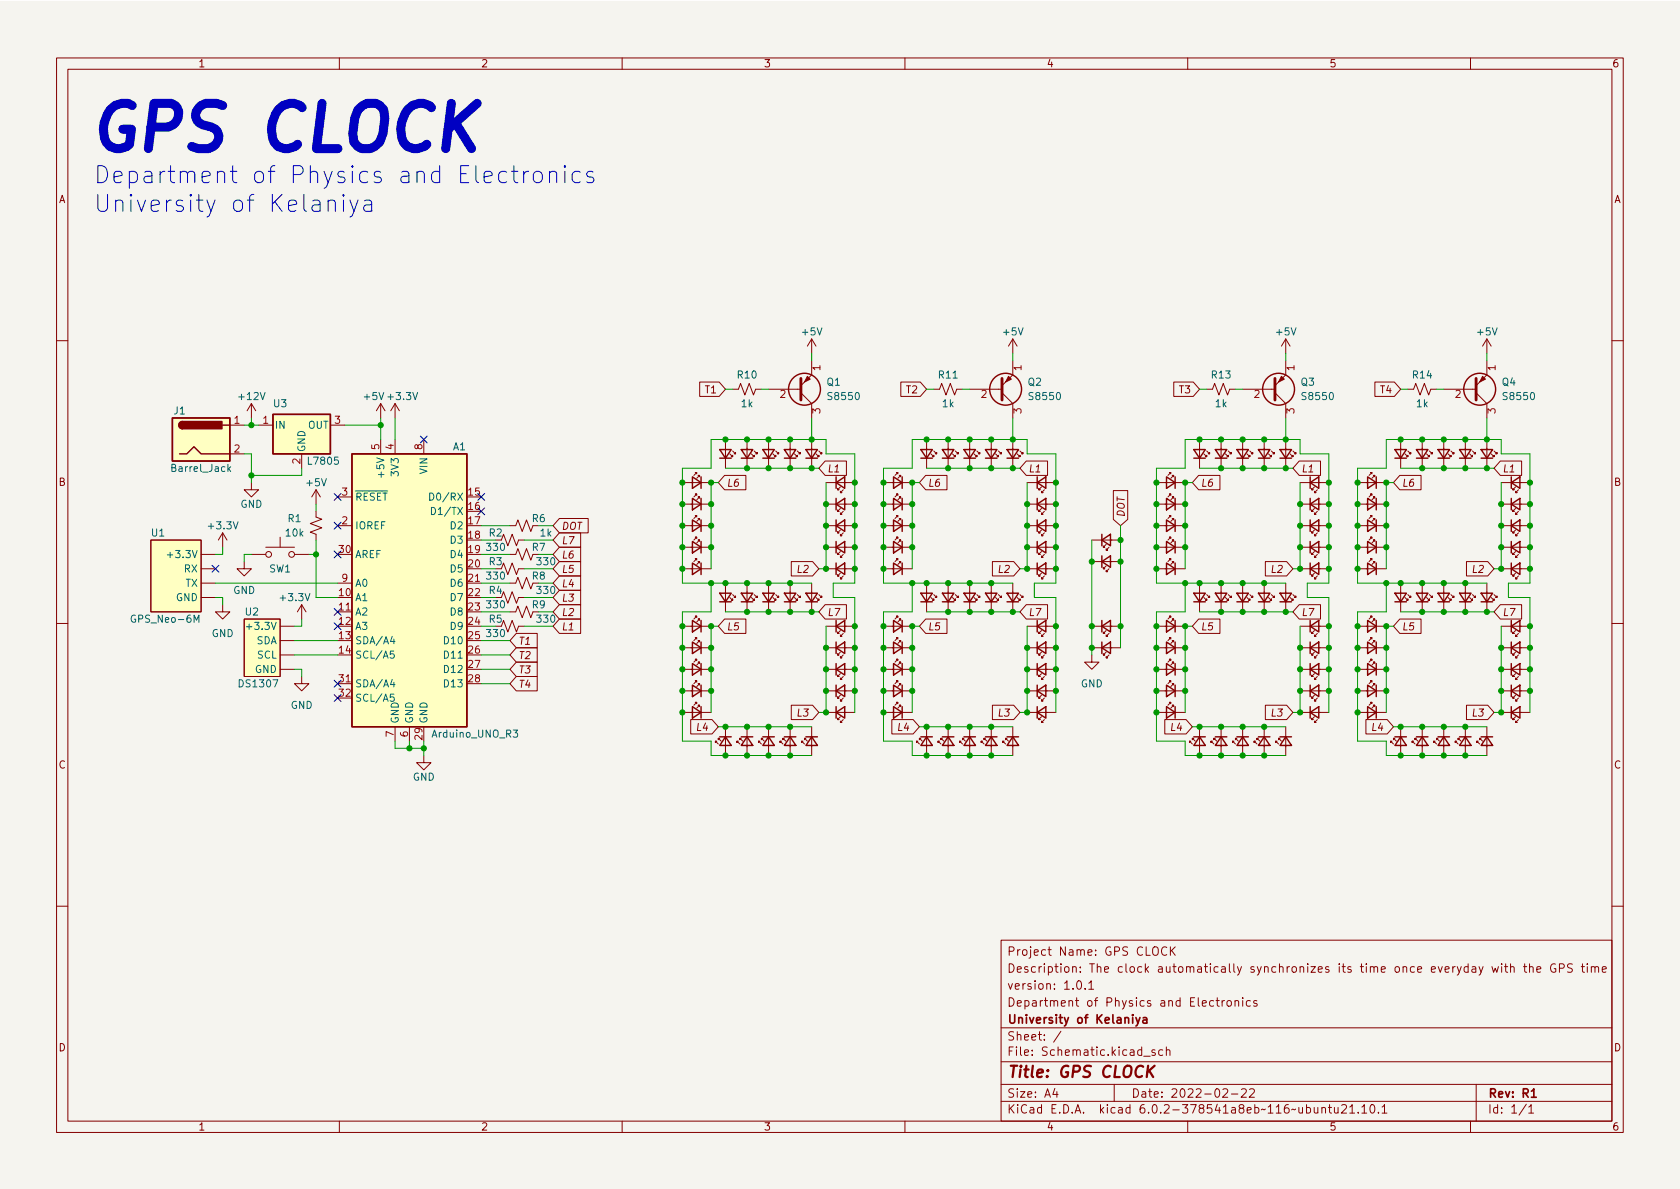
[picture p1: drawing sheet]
<svg xmlns="http://www.w3.org/2000/svg" width="297mm" height="210mm" viewBox="0 0 297 210" stroke-linecap="round" stroke-linejoin="round" font-family="sans-serif">
<defs><g id="words">
<text font-size="11.1" fill="#0000c2" x="15.2" y="26.7">GPS CLOCK</text>
<g font-size="4.2" fill="#0000c2">
<text x="16.5" y="32.4">Department of Physics and Electronics</text>
<text x="16.5" y="37.5">University of Kelaniya</text>
</g>
<text font-size="2.8" fill="#840000" x="178" y="190.6">Title: GPS CLOCK</text>
<g font-size="2.1" fill="#840000">
<text x="178" y="172">Description: The clock automatically synchronizes its time once everyday with the GPS time</text>
<text x="178" y="169">Project Name: GPS CLOCK</text>
<text x="178" y="178">Department of Physics and Electronics</text>
<text x="178" y="175">version: 1.0.1</text>
<text x="178" y="184">Sheet: /</text>
<text x="178" y="181">University of Kelaniya</text>
<text x="178" y="186.7">File: Schematic.kicad_sch</text>
<text x="178" y="196.9">KiCad E.D.A. kicad 6.0.2-378541a8eb~116~ubuntu21.10.1</text>
<text x="178" y="194.1">Size: A4</text>
<text x="200" y="194.1">Date: 2022-02-22</text>
<text x="263" y="194.1">Rev: R1</text>
<text x="263" y="196.9">Id: 1/1</text>
</g>
<g font-size="1.8" fill="#840000">
<text x="35" y="11.9">1</text>
<text x="85" y="11.9">2</text>
<text x="135" y="11.9">3</text>
<text x="185" y="11.9">4</text>
<text x="235" y="11.9">5</text>
<text x="285" y="11.9">6</text>
<text x="10.3" y="35.9">A</text>
<text x="285.3" y="35.9">A</text>
<text x="124.8" y="69.6">T1</text>
<text x="160.3" y="69.6">T2</text>
<text x="208.6" y="69.6">T3</text>
<text x="244.2" y="69.6">T4</text>
<text x="146.2" y="83.5">L1</text>
<text x="181.8" y="83.5">L1</text>
<text x="230" y="83.5">L1</text>
<text x="265.6" y="83.5">L1</text>
<text x="10.3" y="85.9">B</text>
<text x="128.4" y="86.1">L6</text>
<text x="164" y="86.1">L6</text>
<text x="212.2" y="86.1">L6</text>
<text x="247.8" y="86.1">L6</text>
<text x="285.3" y="85.9">B</text>
<text x="99.2" y="93.7">DOT</text>
<text x="198.8" y="91.5" transform="rotate(-90 198.8 91.5)">DOT</text>
<text x="99.2" y="98.8">L6</text>
<text x="99.2" y="96.2">L7</text>
<text x="99.2" y="101.3">L5</text>
<text x="141.3" y="101.3">L2</text>
<text x="176.8" y="101.3">L2</text>
<text x="225.1" y="101.3">L2</text>
<text x="260.7" y="101.3">L2</text>
<text x="99.2" y="106.4">L3</text>
<text x="99.2" y="103.8">L4</text>
<text x="99.2" y="111.5">L1</text>
<text x="99.2" y="108.9">L2</text>
<text x="128.4" y="111.5">L5</text>
<text x="146.2" y="108.9">L7</text>
<text x="164" y="111.5">L5</text>
<text x="181.8" y="108.9">L7</text>
<text x="212.2" y="111.5">L5</text>
<text x="230" y="108.9">L7</text>
<text x="247.8" y="111.5">L5</text>
<text x="265.6" y="108.9">L7</text>
<text x="91.6" y="119.1">T3</text>
<text x="91.6" y="114">T1</text>
<text x="91.6" y="116.5">T2</text>
<text x="91.6" y="121.6">T4</text>
<text x="123.5" y="129.2">L4</text>
<text x="141.3" y="126.7">L3</text>
<text x="159.1" y="129.2">L4</text>
<text x="176.8" y="126.7">L3</text>
<text x="207.3" y="129.2">L4</text>
<text x="225.1" y="126.7">L3</text>
<text x="242.9" y="129.2">L4</text>
<text x="260.7" y="126.7">L3</text>
<text x="10.3" y="135.9">C</text>
<text x="285.3" y="135.9">C</text>
<text x="10.3" y="185.9">D</text>
<text x="285.3" y="185.9">D</text>
<text x="35" y="199.9">1</text>
<text x="85" y="199.9">2</text>
<text x="135" y="199.9">3</text>
<text x="185" y="199.9">4</text>
<text x="235" y="199.9">5</text>
<text x="285" y="199.9">6</text>
</g>
<g font-size="1.8" fill="#006464">
<text x="141.9" y="59.3">+5V</text>
<text x="177.5" y="59.3">+5V</text>
<text x="225.7" y="59.3">+5V</text>
<text x="261.3" y="59.3">+5V</text>
<text x="42.4" y="70.7">+12V</text>
<text x="64.4" y="70.7">+5V +3.3V</text>
<text x="130.5" y="66.9">R10</text>
<text x="146.2" y="68.2">Q1</text>
<text x="146.6" y="70.7">S8550</text>
<text x="166" y="66.9">R11</text>
<text x="181.8" y="68.2">Q2</text>
<text x="182.2" y="70.7">S8550</text>
<text x="214.3" y="66.9">R13</text>
<text x="230" y="68.2">Q3</text>
<text x="230.4" y="70.7">S8550</text>
<text x="249.8" y="66.9">R14</text>
<text x="265.6" y="68.2">Q4</text>
<text x="266" y="70.7">S8550</text>
<text x="30.8" y="73.3">J1</text>
<text x="48.4" y="72">U3</text>
<text x="48.5" y="75.8">IN</text>
<text x="54.4" y="75.8">OUT</text>
<text x="131.1" y="72">1k</text>
<text x="166.7" y="72">1k</text>
<text x="214.9" y="72">1k</text>
<text x="250.5" y="72">1k</text>
<text x="30.5" y="83.4">Barrel_Jack</text>
<text x="54" y="80" transform="rotate(-90 54 80)">GND</text>
<text x="54.6" y="82.2">L7805</text>
<text x="67.9" y="84" transform="rotate(-90 67.9 84)">+5V</text>
<text x="70.5" y="83.9" transform="rotate(-90 70.5 83.9)">3V3</text>
<text x="75.6" y="83.7" transform="rotate(-90 75.6 83.7)">VIN</text>
<text x="80.1" y="79.6">A1</text>
<text x="42.5" y="89.8">GND</text>
<text x="54.3" y="86">+5V</text>
<text x="62.7" y="88.5">~{RESET}</text>
<text x="76.8" y="88.5">D0/RX</text>
<text x="26.8" y="94.9">U1</text>
<text x="37" y="93.6">+3.3V</text>
<text x="50.6" y="94.9">10k</text>
<text x="50.9" y="92.3">R1</text>
<text x="62.7" y="93.6">IOREF</text>
<text x="77" y="91.1">D1/TX</text>
<text x="79.8" y="93.6">D2</text>
<text x="86.5" y="94.9">R2</text>
<text x="94.1" y="92.3">R6</text>
<text x="95.5" y="94.9">1k</text>
<text x="30.4" y="98.7">+3.3V</text>
<text x="32.6" y="101.2">RX</text>
<text x="47.6" y="101.2">SW1</text>
<text x="62.7" y="98.7">AREF</text>
<text x="79.8" y="96.1">D3</text>
<text x="79.8" y="98.7">D4</text>
<text x="79.8" y="101.2">D5</text>
<text x="86.2" y="97.4">330</text>
<text x="86.5" y="99.9">R3</text>
<text x="94.1" y="97.4">R7</text>
<text x="95" y="99.9">330</text>
<text x="31.1" y="106.3">GND</text>
<text x="32.8" y="103.8">TX</text>
<text x="41.2" y="105">GND</text>
<text x="49.7" y="106.3">+3.3V</text>
<text x="62.7" y="106.3">A1</text>
<text x="62.7" y="103.8">A0</text>
<text x="79.8" y="103.8">D6</text>
<text x="79.8" y="106.3">D7</text>
<text x="86.2" y="102.5">330</text>
<text x="86.2" y="107.6">330</text>
<text x="86.5" y="105">R4</text>
<text x="94.1" y="107.6">R9</text>
<text x="94.1" y="102.5">R8</text>
<text x="95" y="105">330</text>
<text x="23.7" y="110.1">GPS_Neo-6M</text>
<text x="37.4" y="112.6">GND</text>
<text x="43.4" y="108.8">U2</text>
<text x="44.4" y="111.4">+3.3V</text>
<text x="45.3" y="113.9">SDA</text>
<text x="62.7" y="108.8">A2</text>
<text x="62.7" y="111.4">A3</text>
<text x="62.7" y="113.9">SDA/A4</text>
<text x="78.8" y="113.9">D10</text>
<text x="79.8" y="108.8">D8</text>
<text x="79.8" y="111.4">D9</text>
<text x="86.2" y="112.6">330</text>
<text x="86.5" y="110.1">R5</text>
<text x="95" y="110.1">330</text>
<text x="45.1" y="119">GND</text>
<text x="45.5" y="116.5">SCL</text>
<text x="62.7" y="116.5">SCL/A5</text>
<text x="78.8" y="116.5">D11</text>
<text x="78.8" y="119">D12</text>
<text x="42.5" y="121.5">DS1307</text>
<text x="51.4" y="125.3">GND</text>
<text x="62.7" y="121.5">SDA/A4</text>
<text x="62.7" y="124.1">SCL/A5</text>
<text x="78.8" y="121.5">D13</text>
<text x="191.1" y="121.5">GND</text>
<text x="70.5" y="128" transform="rotate(-90 70.5 128)">GND</text>
<text x="73" y="128" transform="rotate(-90 73 128)">GND</text>
<text x="75.6" y="128" transform="rotate(-90 75.6 128)">GND</text>
<text x="76.6" y="130.4">Arduino_UNO_R3</text>
<text x="73" y="138">GND</text>
</g>
<g font-size="1.8" fill="#a90000">
<text x="145" y="65.5" transform="rotate(-90 145 65.5)">1</text>
<text x="180.6" y="65.5" transform="rotate(-90 180.6 65.5)">1</text>
<text x="228.9" y="65.5" transform="rotate(-90 228.9 65.5)">1</text>
<text x="264.4" y="65.5" transform="rotate(-90 264.4 65.5)">1</text>
<text x="137.9" y="70.4">2</text>
<text x="173.5" y="70.4">2</text>
<text x="221.8" y="70.4">2</text>
<text x="257.3" y="70.4">2</text>
<text x="41.4" y="74.9">1</text>
<text x="46.5" y="74.9">1</text>
<text x="59.2" y="74.9">3</text>
<text x="145" y="73.1" transform="rotate(-90 145 73.1)">3</text>
<text x="180.6" y="73.1" transform="rotate(-90 180.6 73.1)">3</text>
<text x="228.9" y="73.1" transform="rotate(-90 228.9 73.1)">3</text>
<text x="264.4" y="73.1" transform="rotate(-90 264.4 73.1)">3</text>
<text x="41.4" y="80">2</text>
<text x="53.1" y="82" transform="rotate(-90 53.1 82)">2</text>
<text x="67.1" y="79.5" transform="rotate(-90 67.1 79.5)">5</text>
<text x="69.6" y="79.5" transform="rotate(-90 69.6 79.5)">4</text>
<text x="74.7" y="79.5" transform="rotate(-90 74.7 79.5)">8</text>
<text x="60.5" y="87.6">3</text>
<text x="82.8" y="87.6">15</text>
<text x="60.5" y="92.7">2</text>
<text x="82.8" y="90.2">16</text>
<text x="82.8" y="92.7">17</text>
<text x="82.8" y="95.2">18</text>
<text x="60" y="97.8">30</text>
<text x="82.8" y="97.8">19</text>
<text x="82.8" y="100.3">20</text>
<text x="60" y="105.4">10</text>
<text x="60" y="107.9">11</text>
<text x="60.5" y="102.9">9</text>
<text x="82.8" y="102.9">21</text>
<text x="82.8" y="105.4">22</text>
<text x="82.8" y="107.9">23</text>
<text x="60" y="110.5">12</text>
<text x="60" y="113">13</text>
<text x="82.8" y="110.5">24</text>
<text x="82.8" y="113">25</text>
<text x="60" y="115.6">14</text>
<text x="82.8" y="115.6">26</text>
<text x="82.8" y="118.1">27</text>
<text x="60" y="120.6">31</text>
<text x="60" y="123.2">32</text>
<text x="82.8" y="120.6">28</text>
<text x="69.6" y="130.3" transform="rotate(-90 69.6 130.3)">7</text>
<text x="72.1" y="130.3" transform="rotate(-90 72.1 130.3)">6</text>
<text x="74.7" y="130.8" transform="rotate(-90 74.7 130.8)">29</text>
</g>
</g></defs>
<path d="M0 .2h297v210.1h-297z" fill="#f5f4ef" stroke="#f5f4ef" stroke-width=".18"/>
<g fill="none" stroke="#840000" stroke-width=".18">
<path d="M10 10.2h277v190.1h-277zM12 12.2h273v186.1h-273zM60 10.2v2M110 10.2v2M160 10.2v2M210 10.2v2M260 10.2v2M143.5 59.9v2.6M143.5 59.9l-.8 1.3M143.5 59.9l.8 1.3M179.1 59.9l-.8 1.3M179.1 59.9v2.6"/>
<path d="M179.1 59.9l.7 1.3M227.3 59.9v2.6M227.3 59.9l-.7 1.3M227.3 59.9l.8 1.3M262.9 59.9v2.6M262.9 59.9l-.8 1.3M262.9 59.9l.8 1.3M10 60.2h2M40.6 75.2h2.6M44.4 71.4l-.7 1.2M44.4 71.4v2.5M44.4 71.4l.8 1.2"/>
<path d="M45.7 75.2h2.6M58.4 75.2h2.6M67.3 71.4v2.5M67.3 77.7v2.6M67.3 71.4l-.8 1.2M67.3 71.4l.8 1.2M69.8 71.4v2.5M69.8 77.7v2.6M69.8 71.4l-.7 1.2M69.8 71.4l.8 1.2M74.9 77.7v2.6M123.7 67.6h3.5l1.1 1.2-1.1 1.3h-3.5z"/>
<path d="M128.3 77.7v5.1M129.5 68.8h1.1l.3-1 .8 2 .8-2 .7 2 .4-1h1M129.5 79.8l.5 .5v-.3v.3h-.2M132.1 77.7v5.1M133.3 79.8l.6 .5v-.3v.3h-.3M135.9 68.8h5.7M135.9 77.7v5.1M137.2 79.8l.5 .5v-.3v.3h-.3M139.7 77.7v5.1M141 79.8l.5 .5v-.3v.3h-.3M141.6 69.5l1.9 1.9v2.5M143.5 63.7v2.6l-1.9 1.9"/>
<path d="M143.5 77.7v5.1M144.8 79.8l.5 .5v-.3v.3h-.3M159.3 67.6h3.4l1.1 1.2-1.1 1.3h-3.4zM163.8 77.7v5.1M165.1 79.8l.5 .5v-.3v.3h-.2M165.1 68.8h1l.4-1 .8 2 .7-2 .8 2 .4-1h1M167.6 77.7v5.1M168.9 79.8l.5 .5v-.3v.3h-.2M171.4 68.8h5.8M171.4 77.7v5.1M172.7 79.8l.5 .5v-.3v.3h-.2M175.3 77.7v5.1"/>
<path d="M176.5 79.8l.5 .5v-.3v.3h-.2M177.2 69.5l1.9 1.9v2.5M179.1 63.7v2.6l-1.9 1.9M179.1 77.7v5.1M180.3 79.8l.5 .5v-.3v.3h-.2M207.5 67.6h3.5l1.1 1.2-1.1 1.3h-3.5zM212.1 77.7v5.1M213.4 79.8l.5 .5v-.3v.3h-.3M213.4 68.8h1l.4-1 .7 2 .8-2 .7 2 .4-1h1M215.9 77.7v5.1M217.2 79.8l.5 .5v-.3v.3h-.3M219.7 77.7v5.1"/>
<path d="M219.7 68.8h5.7M221 79.8l.5 .5v-.3v.3h-.3M223.5 77.7v5.1M224.8 79.8l.5 .5v-.3v.3h-.3M225.4 69.5l1.9 1.9v2.5M227.3 63.7v2.6l-1.9 1.9M227.3 77.7v5.1M228.6 79.8l.5 .5v-.3v.3h-.2M243.1 67.6h3.4l1.1 1.2-1.1 1.3h-3.4zM247.6 77.7v5.1M248.9 79.8l.5 .5v-.3v.3h-.2M248.9 68.8h1l.4-1 .8 2 .7-2 .8 2 .4-1h1"/>
<path d="M251.5 77.7v5.1M252.7 79.8l.5 .5v-.3v.3h-.2M255.3 68.8h5.7M255.3 77.7v5.1M256.5 79.8l.5 .5v-.3v.3h-.2M259.1 77.7v5.1M260.3 79.8l.6 .5v-.3v.3h-.3M261 69.5l1.9 1.9v2.5M262.9 63.7v2.6l-1.9 1.9M262.9 77.7v5.1M264.2 79.8l.5 .5v-.3v.3h-.3M285 60.2h2"/>
<path d="M26.7 95.5h8.9v12.7h-8.9zM35.6 98h2.5M39.4 94.2l-.8 1.3M39.4 94.2v2.6M39.4 94.2l.7 1.3M40.6 80.3h2.6M43.2 99.3v1.3h-1.3l1.3 1.2 1.2-1.2h-1.2M44.4 85.3v1.3h1.3l-1.3 1.3-1.2-1.3h1.2M44.4 98h2.6M47 96.8h5.1M49.5 95v1.8M52.1 98h2.5"/>
<path d="M53.3 80.3v2.5M55.9 90.4v1l1 .4-2 .8 2 .7-2 .8 1 .4v1M55.9 86.6l-.8 1.3M55.9 86.6v2.5M55.9 86.6l.7 1.3M59.7 93h2.5M59.7 87.9h2.5M87.6 95.5h1l.4-1 .8 2 .8-2 .7 2 .4-1h1M90.2 93h1l.4-1.1 .7 2.1 .8-2.1 .8 2.1 .3-1M90.2 98h1l.4-1 .7 2.1 .8-2.1 .8 2.1 .3-1.1h1M98.9 96.8h3.8v2.5h-3.8l-1.1-1.3zM98.9 94.2h3.8v2.6h-3.8l-1.1-1.3z"/>
<path d="M98.9 91.7h5.1v2.5h-5.1l-1.1-1.2zM98.9 99.3h3.8v2.5h-3.8l-1.1-1.2zM120.6 93h5.1M120.6 96.8h5.1M120.6 89.1h5.1M120.6 85.3h5.1M123.2 83.8v-.2h-.3h.3l-.5 .5M123.2 87.6v-.2h-.3h.3l-.5 .5M123.2 91.4v-.2h-.3h.3l-.5 .5M123.2 99.1v-.3h-.3h.3l-.5 .5M123.2 95.2v-.2h-.3h.3l-.5 .5M123.7 84.3v-.2h-.3h.3l-.5 .5"/>
<path d="M123.7 88.1v-.2h-.3h.3l-.5 .5M123.7 91.9v-.2h-.3h.3l-.5 .5M123.7 99.6v-.3h-.3h.3l-.5 .5M123.7 95.8v-.3h-.3h.3l-.5 .5M128.1 84.1h3.8v2.5h-3.8l-1.1-1.3zM129 80.3l.5 .5v-.3v.3h-.2M132.8 80.3l.5 .5v-.3v.3h-.2M136.7 80.3l.5 .5v-.3v.3h-.3M139.9 99.3h3.8l1.1 1.3-1.1 1.2h-3.8zM140.5 80.3l.5 .5v-.3v.3h-.3M144.3 80.3l.5 .5v-.3v.3h-.3M145.9 81.5h3.8v2.6h-3.8l-1.1-1.3z"/>
<path d="M146 93h5.1M146 96.8h5.1M146 89.1h5.1M146 85.3h5.1M148.6 97.5l-.5 .5h.2h-.2v-.2M148.6 86.1l-.5 .5h.2h-.2v-.2M148.6 89.9l-.5 .5h.2h-.2v-.2M148.6 93.7l-.5 .5h.2h-.2v-.2M149.1 98l-.5 .5h.2h-.2v-.2M149.1 86.6l-.5 .5h.2h-.2v-.2M149.1 90.4l-.5 .5h.2h-.2v-.2M149.1 94.2l-.5 .5h.2h-.2v-.2"/>
<path d="M156.2 93h5.1M156.2 96.8h5.1M156.2 89.1h5.1M156.2 85.3h5.1M158.7 99.1v-.3h-.2h.2l-.5 .5M158.7 95.2v-.2h-.2h.2l-.5 .5M158.7 87.6v-.2h-.2h.2l-.5 .5M158.7 83.8v-.2h-.2h.2l-.5 .5M158.7 91.4v-.2h-.2h.2l-.5 .5M159.3 99.6v-.3h-.3h.3l-.6 .5M159.3 95.8v-.3h-.3h.3l-.6 .5M159.3 88.1v-.2h-.3h.3l-.6 .5"/>
<path d="M159.3 84.3v-.2h-.3h.3l-.6 .5M159.3 91.9v-.2h-.3h.3l-.6 .5M163.7 84.1h3.7v2.5h-3.7l-1.1-1.3zM164.6 80.3l.5 .5v-.3v.3h-.3M168.4 80.3l.5 .5v-.3v.3h-.2M172.2 80.3l.5 .5v-.3v.3h-.2M175.5 99.3h3.7l1.1 1.3-1.1 1.2h-3.7zM176 80.3l.5 .5v-.3v.3h-.2M179.8 80.3l.5 .5v-.3v.3h-.2M181.5 81.5h3.7v2.6h-3.7l-1.2-1.3zM181.6 93h5.1M181.6 96.8h5.1"/>
<path d="M181.6 89.1h5.1M181.6 85.3h5.1M184.1 89.9l-.5 .5h.3h-.3v-.2M184.1 97.5l-.5 .5h.3h-.3v-.2M184.1 86.1l-.5 .5h.3h-.3v-.2M184.1 93.7l-.5 .5h.3h-.3v-.2M184.7 90.4l-.6 .5h.3h-.3v-.2M184.7 98l-.6 .5h.3h-.3v-.2M184.7 86.6l-.6 .5h.3h-.3v-.2M184.7 94.2l-.6 .5h.3h-.3v-.2M193 99.3h5.1M193 95.5h5.1"/>
<path d="M195.6 96.3l-.5 .5h.2h-.2v-.3M196.1 96.8l-.5 .5h.2h-.2v-.3M196.8 86.8h2.6v5l-1.3 1.2-1.3-1.2zM204.5 93h5M204.5 96.8h5M204.5 89.1h5M204.5 85.3h5M207 95.2v-.2h-.2h.2l-.5 .5M207 87.6v-.2h-.2h.2l-.5 .5M207 83.8v-.2h-.2h.2l-.5 .5M207 99.1v-.3h-.2h.2l-.5 .5M207 91.4v-.2h-.2h.2l-.5 .5"/>
<path d="M207.5 95.8v-.3h-.2h.2l-.5 .5M207.5 88.1v-.2h-.2h.2l-.5 .5M207.5 84.3v-.2h-.2h.2l-.5 .5M207.5 99.6v-.3h-.2h.2l-.5 .5M207.5 91.9v-.2h-.2h.2l-.5 .5M211.9 84.1h3.8v2.5h-3.8l-1.1-1.3zM212.9 80.3l.5 .5v-.3v.3h-.3M216.7 80.3l.5 .5v-.3v.3h-.3M220.5 80.3l.5 .5v-.3v.3h-.3M223.7 99.3h3.8l1.1 1.3-1.1 1.2h-3.8zM224.3 80.3l.5 .5v-.3v.3h-.3M228.1 80.3l.5 .5v-.3v.3h-.3"/>
<path d="M229.7 81.5h3.8v2.6h-3.8l-1.1-1.3zM229.9 93h5M229.9 96.8h5M229.9 89.1h5M229.9 85.3h5M232.4 93.7l-.5 .5h.3h-.3v-.2M232.4 86.1l-.5 .5h.3h-.3v-.2M232.4 89.9l-.5 .5h.3h-.3v-.2M232.4 97.5l-.5 .5h.3h-.3v-.2M232.9 94.2l-.5 .5h.3h-.3v-.2M232.9 86.6l-.5 .5h.3h-.3v-.2M232.9 90.4l-.5 .5h.3h-.3v-.2"/>
<path d="M232.9 98l-.5 .5h.3h-.3v-.2M240 93h5.1M240 96.8h5.1M240 89.1h5.1M240 85.3h5.1M242.6 87.6v-.2h-.3h.3l-.5 .5M242.6 83.8v-.2h-.3h.3l-.5 .5M242.6 91.4v-.2h-.3h.3l-.5 .5M242.6 95.2v-.2h-.3h.3l-.5 .5M242.6 99.1v-.3h-.3h.3l-.5 .5M243.1 88.1v-.2h-.3h.3l-.5 .5M243.1 84.3v-.2h-.3h.3l-.5 .5"/>
<path d="M243.1 91.9v-.2h-.3h.3l-.5 .5M243.1 95.8v-.3h-.3h.3l-.5 .5M243.1 99.6v-.3h-.3h.3l-.5 .5M247.5 84.1h3.8v2.5h-3.8l-1.1-1.3zM248.4 80.3l.5 .5v-.3v.3h-.2M252.2 80.3l.5 .5v-.3v.3h-.2M256 80.3l.5 .5v-.3v.3h-.2M259.3 99.3h3.7l1.2 1.3-1.2 1.2h-3.7zM259.8 80.3l.5 .5v-.3v.3h-.2M263.7 80.3l.5 .5v-.3v.3h-.3M265.3 81.5h3.7v2.6h-3.7l-1.1-1.3zM265.4 93h5.1"/>
<path d="M265.4 96.8h5.1M265.4 89.1h5.1M265.4 85.3h5.1M268 86.1l-.5 .5h.2h-.2v-.2M268 89.9l-.5 .5h.2h-.2v-.2M268 93.7l-.5 .5h.2h-.2v-.2M268 97.5l-.5 .5h.2h-.2v-.2M268.5 86.6l-.5 .5h.2h-.2v-.2M268.5 90.4l-.5 .5h.2h-.2v-.2M268.5 94.2l-.5 .5h.2h-.2v-.2M268.5 98l-.5 .5h.2h-.2v-.2M10 110.2h2"/>
<path d="M35.6 100.6h2.5M35.6 103.1h2.5M35.6 105.7h2.5M39.4 106.9v1.3h1.2l-1.2 1.3-1.3-1.3h1.3M43.2 109.5h6.3v10.1h-6.3zM49.5 118.4h2.6M49.5 110.7h2.6M49.5 115.8h2.6M49.5 113.3h2.6M53.3 119.6v1.3h1.3l-1.3 1.3-1.2-1.3h1.2M53.3 106.9v2.6M53.3 106.9l-.7 1.3"/>
<path d="M53.3 106.9l.8 1.3M59.7 108.2h2.5M59.7 103.1h2.5M82.5 103.1h2.6M87.6 105.7h1l.4-1.1 .8 2.1 .8-2.1 .7 2.1 .4-1h1M88.6 100.6l.4-1 .8 2 .8-2 .7 2 .4-1h1M88.6 110.7l.4-1 .8 2.1 .8-2.1 .7 2.1 .4-1.1h1M90.2 108.2h1l.4-1 .7 2 .8-2 .8 2 .3-1M90.2 103.1h1l.4-1 .7 2 .8-2 .8 2 .3-1M91.3 117.1h3.7v2.5h-3.7l-1.1-1.2zM91.3 112h3.7v2.5h-3.7l-1.1-1.2zM91.3 114.5h3.7v2.6h-3.7l-1.1-1.3z"/>
<path d="M91.3 119.6h3.7v2.6h-3.7l-1.1-1.3zM98.9 104.4h3.8v2.5h-3.8l-1.1-1.2zM98.9 109.5h3.8v2.5h-3.8l-1.1-1.3zM98.9 101.8h3.8v2.6h-3.8l-1.1-1.3zM98.9 106.9h3.8v2.6h-3.8l-1.1-1.3zM120.6 118.4h5.1M120.6 110.7h5.1M120.6 100.6h5.1M120.6 114.5h5.1M123.2 109.2v-.2h-.3h.3l-.5 .5M123.2 116.8v-.2h-.3h.3l-.5 .5M123.2 113v-.2h-.3h.3l-.5 .5"/>
<path d="M123.7 109.7v-.2h-.3h.3l-.5 .5M123.7 117.3v-.2h-.3h.3l-.5 .5M123.7 113.5v-.2h-.3h.3l-.5 .5M128.1 109.5h3.8v2.5h-3.8l-1.1-1.3zM128.3 103.1v5.1M129 105.7l.5 .5v-.3v.3h-.2M129.5 105.2l.5 .5v-.3v.3h-.2M132.1 103.1v5.1M132.8 105.7l.5 .5v-.3v.3h-.2M133.3 105.2l.6 .5v-.3v.3h-.3M135.9 103.1v5.1M136.7 105.7l.5 .5v-.3v.3h-.3"/>
<path d="M137.2 105.2l.5 .5v-.3v.3h-.3M139.7 103.1v5.1M140.5 105.7l.5 .5v-.3v.3h-.3M141 105.2l.5 .5v-.3v.3h-.3M143.5 103.1v5.1M144.3 105.7l.5 .5v-.3v.3h-.3M144.8 105.2l.5 .5v-.3v.3h-.3M145.9 106.9h3.8v2.6h-3.8l-1.1-1.3zM146 118.4h5.1M146 110.7h5.1M146 100.6h5.1M146 114.5h5.1"/>
<path d="M148.6 101.3l-.5 .5h.2h-.2v-.2M148.6 111.5l-.5 .5h.2h-.2v-.2M148.6 115.3l-.5 .5h.2h-.2v-.2M148.6 119.1l-.5 .5h.2h-.2v-.2M149.1 101.8l-.5 .6h.2h-.2v-.3M149.1 112l-.5 .5h.2h-.2v-.2M149.1 115.8l-.5 .5h.2h-.2v-.2M149.1 119.6l-.5 .5h.2h-.2v-.2M156.2 118.4h5.1M156.2 110.7h5.1M156.2 100.6h5.1M156.2 114.5h5.1"/>
<path d="M158.7 109.2v-.2h-.2h.2l-.5 .5M158.7 113v-.2h-.2h.2l-.5 .5M158.7 116.8v-.2h-.2h.2l-.5 .5M159.3 109.7v-.2h-.3h.3l-.6 .5M159.3 113.5v-.2h-.3h.3l-.6 .5M159.3 117.3v-.2h-.3h.3l-.6 .5M163.7 109.5h3.7v2.5h-3.7l-1.1-1.3zM163.8 103.1v5.1M164.6 105.7l.5 .5v-.3v.3h-.3M165.1 105.2l.5 .5v-.3v.3h-.2M167.6 103.1v5.1M168.4 105.7l.5 .5v-.3v.3h-.2"/>
<path d="M168.9 105.2l.5 .5v-.3v.3h-.2M171.4 103.1v5.1M172.2 105.7l.5 .5v-.3v.3h-.2M172.7 105.2l.5 .5v-.3v.3h-.2M175.3 103.1v5.1M176 105.7l.5 .5v-.3v.3h-.2M176.5 105.2l.5 .5v-.3v.3h-.2M179.1 103.1v5.1M179.8 105.7l.5 .5v-.3v.3h-.2M180.3 105.2l.5 .5v-.3v.3h-.2M181.5 106.9h3.7v2.6h-3.7l-1.2-1.3zM181.6 118.4h5.1"/>
<path d="M181.6 110.7h5.1M181.6 100.6h5.1M181.6 114.5h5.1M184.1 115.3l-.5 .5h.3h-.3v-.2M184.1 119.1l-.5 .5h.3h-.3v-.2M184.1 101.3l-.5 .5h.3h-.3v-.2M184.1 111.5l-.5 .5h.3h-.3v-.2M184.7 115.8l-.6 .5h.3h-.3v-.2M184.7 119.6l-.6 .5h.3h-.3v-.2M184.7 101.8l-.6 .6h.3h-.3v-.3M184.7 112l-.6 .5h.3h-.3v-.2M193 115.8v1.3h1.3l-1.3 1.3-1.2-1.3h1.2"/>
<path d="M193 110.7h5.1M193 114.5h5.1M195.6 111.5l-.5 .5h.2h-.2v-.2M195.6 115.3l-.5 .5h.2h-.2v-.2M195.6 100.1l-.5 .5h.2h-.2v-.3M196.1 112l-.5 .5h.2h-.2v-.2M196.1 115.8l-.5 .5h.2h-.2v-.2M196.1 100.6l-.5 .5h.2h-.2v-.3M204.5 118.4h5M204.5 110.7h5M204.5 100.6h5M204.5 114.5h5"/>
<path d="M207 116.8v-.2h-.2h.2l-.5 .5M207 109.2v-.2h-.2h.2l-.5 .5M207 113v-.2h-.2h.2l-.5 .5M207.5 117.3v-.2h-.2h.2l-.5 .5M207.5 109.7v-.2h-.2h.2l-.5 .5M207.5 113.5v-.2h-.2h.2l-.5 .5M211.9 109.5h3.8v2.5h-3.8l-1.1-1.3zM212.1 103.1v5.1M212.9 105.7l.5 .5v-.3v.3h-.3M213.4 105.2l.5 .5v-.3v.3h-.3M215.9 103.1v5.1M216.7 105.7l.5 .5v-.3v.3h-.3"/>
<path d="M217.2 105.2l.5 .5v-.3v.3h-.3M219.7 103.1v5.1M220.5 105.7l.5 .5v-.3v.3h-.3M221 105.2l.5 .5v-.3v.3h-.3M223.5 103.1v5.1M224.3 105.7l.5 .5v-.3v.3h-.3M224.8 105.2l.5 .5v-.3v.3h-.3M227.3 103.1v5.1M228.1 105.7l.5 .5v-.3v.3h-.3M228.6 105.2l.5 .5v-.3v.3h-.2M229.7 106.9h3.8v2.6h-3.8l-1.1-1.3zM229.9 118.4h5"/>
<path d="M229.9 110.7h5M229.9 100.6h5M229.9 114.5h5M232.4 119.1l-.5 .5h.3h-.3v-.2M232.4 111.5l-.5 .5h.3h-.3v-.2M232.4 115.3l-.5 .5h.3h-.3v-.2M232.4 101.3l-.5 .5h.3h-.3v-.2M232.9 119.6l-.5 .5h.3h-.3v-.2M232.9 112l-.5 .5h.3h-.3v-.2M232.9 115.8l-.5 .5h.3h-.3v-.2M232.9 101.8l-.5 .6h.3h-.3v-.3M240 118.4h5.1"/>
<path d="M240 110.7h5.1M240 100.6h5.1M240 114.5h5.1M242.6 116.8v-.2h-.3h.3l-.5 .5M242.6 113v-.2h-.3h.3l-.5 .5M242.6 109.2v-.2h-.3h.3l-.5 .5M243.1 117.3v-.2h-.3h.3l-.5 .5M243.1 113.5v-.2h-.3h.3l-.5 .5M243.1 109.7v-.2h-.3h.3l-.5 .5M247.5 109.5h3.8v2.5h-3.8l-1.1-1.3zM247.6 103.1v5.1M248.4 105.7l.5 .5v-.3v.3h-.2"/>
<path d="M248.9 105.2l.5 .5v-.3v.3h-.2M251.5 103.1v5.1M252.2 105.7l.5 .5v-.3v.3h-.2M252.7 105.2l.5 .5v-.3v.3h-.2M255.3 103.1v5.1M256 105.7l.5 .5v-.3v.3h-.2M256.5 105.2l.5 .5v-.3v.3h-.2M259.1 103.1v5.1M259.8 105.7l.5 .5v-.3v.3h-.2M260.3 105.2l.6 .5v-.3v.3h-.3M262.9 103.1v5.1M263.7 105.7l.5 .5v-.3v.3h-.3"/>
<path d="M264.2 105.2l.5 .5v-.3v.3h-.3M265.3 106.9h3.7v2.6h-3.7l-1.1-1.3zM265.4 118.4h5.1M265.4 110.7h5.1M265.4 100.6h5.1M265.4 114.5h5.1M268 115.3l-.5 .5h.2h-.2v-.2M268 119.1l-.5 .5h.2h-.2v-.2M268 101.3l-.5 .5h.2h-.2v-.2M268 111.5l-.5 .5h.2h-.2v-.2M268.5 115.8l-.5 .5h.2h-.2v-.2M268.5 119.6l-.5 .5h.2h-.2v-.2"/>
<path d="M268.5 101.8l-.5 .6h.2h-.2v-.3M268.5 112l-.5 .5h.2h-.2v-.2M285 110.2h2M59.7 120.9h2.5M69.8 128.5v2.6M72.4 128.5v2.6M74.9 133.6v1.3h1.3l-1.3 1.2-1.2-1.2h1.2M120.6 122.2h5.1M120.6 126h5.1M122.1 127.2h3.8l1.1 1.3-1.1 1.3h-3.8zM123.2 124.5v-.3h-.3h.3l-.5 .5M123.2 120.6v-.2h-.3h.3l-.5 .5"/>
<path d="M123.7 125v-.3h-.3h.3l-.5 .5M123.7 121.2v-.3h-.3h.3l-.5 .5M126.7 131.1h-.2v.2v-.2l.5 .5M127.3 130.6h-.3v.2v-.2l.5 .5M128.3 128.5v5.1M130.6 131.1h-.3v.2v-.2l.5 .5M131.1 130.6h-.3v.2v-.2l.5 .5M132.1 128.5v5.1M134.4 131.1h-.3v.2v-.2l.5 .5M134.9 130.6h-.3v.2v-.2l.5 .5M135.9 128.5v5.1M138.2 131.1h-.3v.2v-.2l.5 .5"/>
<path d="M138.7 130.6h-.3v.2v-.2l.5 .5M139.7 128.5v5.1M139.9 124.7h3.8l1.1 1.3-1.1 1.2h-3.8zM142 131.1h-.3v.2v-.2l.5 .5M142.5 130.6h-.3v.2v-.2l.5 .5M143.5 128.5v5.1M146 122.2h5.1M146 126h5.1M148.6 126.7l-.5 .5h.2h-.2v-.2M148.6 122.9l-.5 .5h.2h-.2v-.2M149.1 127.2l-.5 .6h.2h-.2v-.3M149.1 123.4l-.5 .5h.2h-.2v-.2"/>
<path d="M156.2 122.2h5.1M156.2 126h5.1M157.7 127.2h3.7l1.2 1.3-1.2 1.3h-3.7zM158.7 124.5v-.3h-.2h.2l-.5 .5M158.7 120.6v-.2h-.2h.2l-.5 .5M159.3 125v-.3h-.3h.3l-.6 .5M159.3 121.2v-.3h-.3h.3l-.6 .5M162.3 131.1h-.2v.2v-.2l.5 .5M162.8 130.6h-.2v.2v-.2l.5 .5M163.8 128.5v5.1M166.1 131.1h-.2v.2v-.2l.5 .5M166.6 130.6h-.2v.2v-.2l.5 .5"/>
<path d="M167.6 128.5v5.1M169.9 131.1h-.2v.2v-.2l.5 .5M170.4 130.6h-.2v.2v-.2l.5 .5M171.4 128.5v5.1M173.7 131.1h-.2v.2v-.2l.5 .5M174.2 130.6h-.2v.2v-.2l.5 .5M175.3 128.5v5.1M175.5 124.7h3.7l1.1 1.3-1.1 1.2h-3.7zM177.5 131.1h-.2v.2v-.2l.5 .5M178.1 130.6h-.3v.2v-.2l.5 .5M179.1 128.5v5.1M181.6 122.2h5.1"/>
<path d="M181.6 126h5.1M184.1 122.9l-.5 .5h.3h-.3v-.2M184.1 126.7l-.5 .5h.3h-.3v-.2M184.7 123.4l-.6 .5h.3h-.3v-.2M184.7 127.2l-.6 .6h.3h-.3v-.3M204.5 122.2h5M204.5 126h5M205.9 127.2h3.8l1.1 1.3-1.1 1.3h-3.8zM207 120.6v-.2h-.2h.2l-.5 .5M207 124.5v-.3h-.2h.2l-.5 .5M207.5 121.2v-.3h-.2h.2l-.5 .5M207.5 125v-.3h-.2h.2l-.5 .5"/>
<path d="M210.6 131.1h-.3v.2v-.2l.5 .5M211.1 130.6h-.3v.2v-.2l.5 .5M212.1 128.5v5.1M214.4 131.1h-.3v.2v-.2l.5 .5M214.9 130.6h-.3v.2v-.2l.5 .5M215.9 128.5v5.1M218.2 131.1h-.3v.2v-.2l.5 .5M218.7 130.6h-.3v.2v-.2l.5 .5M219.7 128.5v5.1M222 131.1h-.3v.2v-.2l.5 .5M222.5 130.6h-.3v.2v-.2l.6 .5M223.5 128.5v5.1"/>
<path d="M223.7 124.7h3.8l1.1 1.3-1.1 1.2h-3.8zM225.8 131.1h-.2v.2v-.2l.5 .5M226.3 130.6h-.2v.2v-.2l.5 .5M227.3 128.5v5.1M229.9 122.2h5M229.9 126h5M232.4 122.9l-.5 .5h.3h-.3v-.2M232.4 126.7l-.5 .5h.3h-.3v-.2M232.9 123.4l-.5 .5h.3h-.3v-.2M232.9 127.2l-.5 .6h.3h-.3v-.3M240 122.2h5.1M240 126h5.1"/>
<path d="M241.5 127.2h3.8l1.1 1.3-1.1 1.3h-3.8zM242.6 124.5v-.3h-.3h.3l-.5 .5M242.6 120.6v-.2h-.3h.3l-.5 .5M243.1 125v-.3h-.3h.3l-.5 .5M243.1 121.2v-.3h-.3h.3l-.5 .5M246.1 131.1h-.2v.2v-.2l.5 .5M246.6 130.6h-.2v.2v-.2l.5 .5M247.6 128.5v5.1M249.9 131.1h-.2v.2v-.2l.5 .5M250.4 130.6h-.2v.2v-.2l.5 .5M251.5 128.5v5.1M253.7 131.1h-.2v.2v-.2l.5 .5"/>
<path d="M254.3 130.6h-.3v.2v-.2l.5 .5M255.3 128.5v5.1M257.6 131.1h-.3v.2v-.2l.5 .5M258.1 130.6h-.3v.2v-.2l.5 .5M259.1 128.5v5.1M259.3 124.7h3.7l1.2 1.3-1.2 1.2h-3.7zM261.4 131.1h-.3v.2v-.2l.5 .5M261.9 130.6h-.3v.2v-.2l.5 .5M262.9 128.5v5.1M265.4 122.2h5.1M265.4 126h5.1M268 126.7l-.5 .5h.2h-.2v-.2"/>
<path d="M268 122.9l-.5 .5h.2h-.2v-.2M268.5 127.2l-.5 .6h.2h-.2v-.3M268.5 123.4l-.5 .5h.2h-.2v-.2M10 160.2h2M177 166.3h108v32h-108zM190.5 173.6l.2-.2a.81 .81 0 0 1 .6 .7 .81 .81 0 0 1-.3 .8h-.1a.81 .81 0 0 1-.4-1.3zM191.9 174.8v.1M192.5 173.9l.4-.5v1.5M192.5 174.9h.9M203.9 167.6a.5 .5 0 0 1 .5-.2 .5 .5 0 0 1 .4 .5v.5a.5 .5 0 0 1-.5 .6 .5 .5 0 0 1-.5-.6zM206.3 167.6a.6 .6 0 0 0-.8 0 .6 .6 0 0 0-.1 .7 .56 .56 0 0 0 .3 .6 .56 .56 0 0 0 .6-.1M206.9 167.4v1.5"/>
<path d="M207.1 168.1l.7 .8M207.8 167.4l-.9 .9M214.6 177l-.5-.1-.2 .3v.4l.1 .3h.6M215 176.9h.6M215.2 176.4v1.3l.4 .2M216.1 176.9v1M216.5 176.9l-.3 .1-.1 .2M217.1 177l.3-.1 .3 .3v.4l-.3 .3h-.3l-.2-.3v-.4zM218.4 177.1l.2-.2 .3 .1 .1 .9M218.4 176.9v1M219.7 176.4v.2M219.7 176.9v1"/>
<path d="M221.1 177l-.5-.1-.2 .3v.4l.1 .3h.6M222.2 177l-.3-.1-.3 .2 .1 .3 .5 .1v.4h-.6M263.8 170.9l.3 1 .3-.7 .3 .7 .2-1M265.5 170.4v.2M265.5 170.9v1M266 170.9h.6M266.2 170.4v1.3l.4 .2M267.1 171.1l.2-.2 .3 .1 .1 .9M267.1 170.4v1.5M269.4 170.9h.5M269.6 170.4v1.3l.3 .2M270.4 171.1l.2-.2 .4 .1 .1 .9"/>
<path d="M270.4 170.4v1.5M271.7 171.4l.7-.1v-.3l-.5-.1-.2 .2 .1 .8h.6M275 170.5a.74 .74 0 0 0-.9 .5 .74 .74 0 0 0 .6 .9l.4-.1v-.5h-.3M275.7 171.2l.7-.1 .2-.2-.1-.3-.2-.2h-.6v1.5M278 170.5l-.6-.1-.2 .2v.4l.7 .3 .1 .3-.3 .3h-.6M279.6 170.9h.5M279.8 170.4v1.3l.3 .2M280.6 170.4v.2M280.6 170.9v1M281.4 171.1l.2-.2 .3 .1 .1 .9M281.4 170.9v1M282 171.1l.2-.2 .4 .1v.9"/>
<path d="M283.3 171.4l.7-.1-.1-.3-.4-.1-.2 .2 .1 .8h.5M285 160.2h2M60 198.3v2M110 198.3v2M160 198.3v2M177 194.8h108M177 191.8h108M177 187.8h108M177 181.8h108M186.5 192.5l-.4 1h1M186.9 193v1M187.6 182.4l-1.3 1.9"/>
<path d="M197 191.8v3M202.2 186.8h1.2M204.2 185.7l-.3-.1-.3 .2 .1 .3 .5 .1v.4h-.6M205.6 185.7l-.5-.1-.2 .3v.4l.1 .3h.6M206.2 185.8l.2-.2 .4 .1 .1 .9M206.2 185.1v1.5M210 198.3v2M216.2 192.7l.6-.2 .2 .2 .1 .3-1 1h1M217.7 193.5h1.2M219.5 192.7l.6-.2 .2 .2 .1 .3-1 1h1M220.9 192.7l.6-.2 .2 .2 .1 .3-.9 1h.9M233.7 196l.2-.2 .4 .1 .1 .9"/>
<path d="M233.7 195.8v1M234.9 195.8h.5M235.1 195.3v1.3l.3 .2M235.9 195.8l.1 1h.4l.2-.1M236.6 195.8v1M237.2 195.5l.6-.2 .2 .2 .1 .3-1 1h1M238.6 195.8l.5-.5v1.5M238.6 196.8h.9M240.1 196.7v.1M240.8 195.8l.4-.5v1.5M240.8 196.8h.8M242.4 195.4l.2-.1a.81 .81 0 0 1 .6 .7 .81 .81 0 0 1-.3 .8h-.2a.81 .81 0 0 1-.6-.6 .81 .81 0 0 1 .3-.8z"/>
<path d="M243.7 196.7v.1M244.4 195.8l.4-.5v1.5M244.4 196.8h.8M260 198.3v2M261 191.8v6.5M269.9 195.3l-1.3 1.9M270.3 195.8l.4-.5v1.5M270.3 196.8h.9"/>
<circle cx="47.5" cy="98" r=".51"/>
<circle cx="51.6" cy="98" r=".51"/>
</g>
<path d="M200.8 179.9l.4 1M201.6 179.9l-.5 1.4-.3 .1M202.1 180h.6l.1 .9M202.8 180.3l-.5 .1a.29 .29 0 0 0-.3 .2 .29 .29 0 0 0 .3 .3h.5M270.8 193l.4-.5v1.5M270.8 194h.8" fill="none" stroke="#840000" stroke-width=".3"/>
<path d="M203.2 189.3l.7 1.2M204.1 188.5l-1.2 1.1" fill="none" stroke="#840000" stroke-width=".4"/>
<g fill="none" stroke="#840000" stroke-width=".25">
<path d="M30.5 73.9h10.1v7.6h-10.1zM32.3 74.5a.64 .64 0 0 0-.7 .7 .64 .64 0 0 0 .7 .6M39.4 75.2h1.2M48.3 73.3h10.1v7h-10.1zM127.3 79.5h2l-1 1.5zM131.1 79.5h2l-1 1.5zM134.9 79.5h2l-1 1.5zM138.7 79.5h2l-1 1.5zM142.5 79.5h2l-1 1.5zM162.8 79.5h2l-1 1.5zM166.6 79.5h2.1l-1.1 1.5zM170.4 79.5h2.1l-1.1 1.5z"/>
<path d="M174.2 79.5h2.1l-1 1.5zM178.1 79.5h2l-1 1.5zM211.1 79.5h2l-1 1.5zM214.9 79.5h2l-1 1.5zM218.7 79.5h2l-1 1.5zM222.5 79.5h2l-1 1.5zM226.3 79.5h2l-1 1.5zM246.6 79.5h2.1l-1.1 1.5zM250.4 79.5h2.1l-1 1.5zM254.3 79.5h2l-1 1.5zM258.1 79.5h2l-1 1.5zM261.9 79.5h2l-1 1.5z"/>
<path d="M31.7 80.3h1.3l1.3-1.3 1.3 1.3h5M62.2 80.3h20.3v48.2h-20.3zM122.4 84.3l1.6 1-1.6 1.1zM122.4 88.1l1.6 1-1.6 1.1zM122.4 91.9l1.6 1.1-1.6 1zM122.4 99.6l1.6 1-1.6 1zM122.4 95.8l1.6 1-1.6 1zM124 84.3v2.1M124 88.1v2.1M124 91.9v2.1M124 95.8v2M124 99.6v2"/>
<path d="M127.3 81h2M131.1 81h2M134.9 81h2M138.7 81h2M142.5 81h2M147.8 96.8l1.6-1v2zM147.8 85.3l1.6-1v2.1zM147.8 89.1l1.6-1v2.1zM147.8 93l1.6-1.1v2.1zM147.8 84.3v2.1M147.8 88.1v2.1M147.8 91.9v2.1"/>
<path d="M147.8 95.8v2M147.8 99.6v2M158 99.6l1.5 1-1.5 1zM158 95.8l1.5 1-1.5 1zM158 88.1l1.5 1-1.5 1.1zM158 84.3l1.5 1-1.5 1.1zM158 91.9l1.5 1.1-1.5 1zM159.5 84.3v2.1M159.5 88.1v2.1M159.5 91.9v2.1M159.5 95.8v2M159.5 99.6v2"/>
<path d="M162.8 81h2M166.6 81h2.1M170.4 81h2.1M174.2 81h2.1M178.1 81h2M183.4 89.1l1.5-1v2.1zM183.4 96.8l1.5-1v2zM183.4 85.3l1.5-1v2.1zM183.4 93l1.5-1.1v2.1zM183.4 84.3v2.1M183.4 88.1v2.1M183.4 91.9v2.1"/>
<path d="M183.4 95.8v2M183.4 99.6v2M194.8 99.3l1.5-1v2zM194.8 95.5l1.5-1v2zM194.8 94.5v2M194.8 98.3v2M206.2 95.8l1.6 1-1.6 1zM206.2 88.1l1.6 1-1.6 1.1zM206.2 84.3l1.6 1-1.6 1.1zM206.2 99.6l1.6 1-1.6 1zM206.2 91.9l1.6 1.1-1.6 1zM207.8 84.3v2.1"/>
<path d="M207.8 88.1v2.1M207.8 91.9v2.1M207.8 95.8v2M207.8 99.6v2M211.1 81h2M214.9 81h2M218.7 81h2M222.5 81h2M226.3 81h2M231.6 93l1.6-1.1v2.1zM231.6 85.3l1.6-1v2.1zM231.6 89.1l1.6-1v2.1z"/>
<path d="M231.6 96.8l1.6-1v2zM231.6 84.3v2.1M231.6 88.1v2.1M231.6 91.9v2.1M231.6 95.8v2M231.6 99.6v2M241.8 88.1l1.5 1-1.5 1.1zM241.8 84.3l1.5 1-1.5 1.1zM241.8 91.9l1.5 1.1-1.5 1zM241.8 95.8l1.5 1-1.5 1zM241.8 99.6l1.5 1-1.5 1zM243.3 84.3v2.1"/>
<path d="M243.3 88.1v2.1M243.3 91.9v2.1M243.3 95.8v2M243.3 99.6v2M246.6 81h2.1M250.4 81h2.1M254.3 81h2M258.1 81h2M261.9 81h2M267.2 85.3l1.5-1v2.1zM267.2 89.1l1.5-1v2.1zM267.2 93l1.5-1.1v2.1z"/>
<path d="M267.2 96.8l1.5-1v2zM267.2 84.3v2.1M267.2 88.1v2.1M267.2 91.9v2.1M267.2 95.8v2M267.2 99.6v2M122.4 109.7l1.6 1-1.6 1.1zM122.4 117.3l1.6 1.1-1.6 1zM122.4 113.5l1.6 1-1.6 1.1zM124 109.7v2.1M124 113.5v2.1M124 117.3v2.1"/>
<path d="M127.3 104.9h2l-1 1.5zM127.3 106.4h2M131.1 104.9h2l-1 1.5zM131.1 106.4h2M134.9 104.9h2l-1 1.5zM134.9 106.4h2M138.7 104.9h2l-1 1.5zM138.7 106.4h2M142.5 104.9h2l-1 1.5zM142.5 106.4h2M147.8 100.6l1.6-1v2zM147.8 110.7l1.6-1v2.1z"/>
<path d="M147.8 114.5l1.6-1v2.1zM147.8 118.4l1.6-1.1v2.1zM147.8 109.7v2.1M147.8 113.5v2.1M147.8 117.3v2.1M158 109.7l1.5 1-1.5 1.1zM158 113.5l1.5 1-1.5 1.1zM158 117.3l1.5 1.1-1.5 1zM159.5 109.7v2.1M159.5 113.5v2.1M159.5 117.3v2.1M162.8 104.9h2l-1 1.5z"/>
<path d="M162.8 106.4h2M166.6 104.9h2.1l-1.1 1.5zM166.6 106.4h2.1M170.4 104.9h2.1l-1.1 1.5zM170.4 106.4h2.1M174.2 104.9h2.1l-1 1.5zM174.2 106.4h2.1M178.1 104.9h2l-1 1.5zM178.1 106.4h2M183.4 114.5l1.5-1v2.1zM183.4 118.4l1.5-1.1v2.1zM183.4 100.6l1.5-1v2z"/>
<path d="M183.4 110.7l1.5-1v2.1zM183.4 109.7v2.1M183.4 113.5v2.1M183.4 117.3v2.1M194.8 110.7l1.5-1v2.1zM194.8 114.5l1.5-1v2.1zM194.8 109.7v2.1M194.8 113.5v2.1M206.2 117.3l1.6 1.1-1.6 1zM206.2 109.7l1.6 1-1.6 1.1zM206.2 113.5l1.6 1-1.6 1.1zM207.8 109.7v2.1"/>
<path d="M207.8 113.5v2.1M207.8 117.3v2.1M211.1 104.9h2l-1 1.5zM211.1 106.4h2M214.9 104.9h2l-1 1.5zM214.9 106.4h2M218.7 104.9h2l-1 1.5zM218.7 106.4h2M222.5 104.9h2l-1 1.5zM222.5 106.4h2M226.3 104.9h2l-1 1.5zM226.3 106.4h2"/>
<path d="M231.6 118.4l1.6-1.1v2.1zM231.6 110.7l1.6-1v2.1zM231.6 114.5l1.6-1v2.1zM231.6 100.6l1.6-1v2zM231.6 109.7v2.1M231.6 113.5v2.1M231.6 117.3v2.1M241.8 117.3l1.5 1.1-1.5 1zM241.8 113.5l1.5 1-1.5 1.1zM241.8 109.7l1.5 1-1.5 1.1zM243.3 109.7v2.1M243.3 113.5v2.1"/>
<path d="M243.3 117.3v2.1M246.6 104.9h2.1l-1.1 1.5zM246.6 106.4h2.1M250.4 104.9h2.1l-1 1.5zM250.4 106.4h2.1M254.3 104.9h2l-1 1.5zM254.3 106.4h2M258.1 104.9h2l-1 1.5zM258.1 106.4h2M261.9 104.9h2l-1 1.5zM261.9 106.4h2M267.2 114.5l1.5-1v2.1z"/>
<path d="M267.2 118.4l1.5-1.1v2.1zM267.2 100.6l1.5-1v2zM267.2 110.7l1.5-1v2.1zM267.2 109.7v2.1M267.2 113.5v2.1M267.2 117.3v2.1M122.4 125l1.6 1-1.6 1zM122.4 121.2l1.6 1-1.6 1zM124 121.2v2M124 125v2M127.3 130.3h2M128.3 130.3l1 1.5h-2z"/>
<path d="M131.1 130.3h2M132.1 130.3l1 1.5h-2zM134.9 130.3h2M135.9 130.3l1 1.5h-2zM138.7 130.3h2M139.7 130.3l1 1.5h-2zM142.5 130.3h2M143.5 130.3l1 1.5h-2zM147.8 126l1.6-1v2zM147.8 122.2l1.6-1v2zM147.8 121.2v2M147.8 125v2"/>
<path d="M158 125l1.5 1-1.5 1zM158 121.2l1.5 1-1.5 1zM159.5 121.2v2M159.5 125v2M162.8 130.3h2M163.8 130.3l1 1.5h-2zM166.6 130.3h2.1M167.6 130.3l1.1 1.5h-2.1zM170.4 130.3h2.1M171.4 130.3l1.1 1.5h-2.1zM174.2 130.3h2.1M175.3 130.3l1 1.5h-2.1z"/>
<path d="M178.1 130.3h2M179.1 130.3l1 1.5h-2zM183.4 122.2l1.5-1v2zM183.4 126l1.5-1v2zM183.4 121.2v2M183.4 125v2M206.2 121.2l1.6 1-1.6 1zM206.2 125l1.6 1-1.6 1zM207.8 121.2v2M207.8 125v2M211.1 130.3h2M212.1 130.3l1 1.5h-2z"/>
<path d="M214.9 130.3h2M215.9 130.3l1 1.5h-2zM218.7 130.3h2M219.7 130.3l1 1.5h-2zM222.5 130.3h2M223.5 130.3l1 1.5h-2zM226.3 130.3h2M227.3 130.3l1 1.5h-2zM231.6 122.2l1.6-1v2zM231.6 126l1.6-1v2zM231.6 121.2v2M231.6 125v2"/>
<path d="M241.8 125l1.5 1-1.5 1zM241.8 121.2l1.5 1-1.5 1zM243.3 121.2v2M243.3 125v2M246.6 130.3h2.1M247.6 130.3l1.1 1.5h-2.1zM250.4 130.3h2.1M251.5 130.3l1 1.5h-2.1zM254.3 130.3h2M255.3 130.3l1 1.5h-2zM258.1 130.3h2M259.1 130.3l1 1.5h-2z"/>
<path d="M261.9 130.3h2M262.9 130.3l1 1.5h-2zM267.2 126l1.5-1v2zM267.2 122.2l1.5-1v2zM267.2 121.2v2M267.2 125v2"/>
<circle cx="142.2" cy="68.8" r="2.82"/>
<circle cx="177.8" cy="68.8" r="2.82"/>
<circle cx="226.1" cy="68.8" r="2.82"/>
<circle cx="261.6" cy="68.8" r="2.82"/>
</g>
<g fill="#ffffc2" stroke="#ffffc2" stroke-width=".18">
<path d="M48.3 73.3h10.1v7h-10.1z"/>
<path d="M62.2 80.3h20.3v48.2h-20.3z"/>
<path d="M30.5 73.9h10.1v7.6h-10.1z"/>
<path d="M43.2 109.5h6.3v10.1h-6.3z"/>
<path d="M26.7 95.5h8.9v12.7h-8.9z"/>
</g>
<g fill="none" stroke="#006464" stroke-width=".18">
<path d="M29.6 98.1h1M40.4 82.9l.4 .5M40.8 82.5l-.5 .5M76 87.2a.64 .64 0 0 1 .7 .6 .64 .64 0 0 1-.7 .7zM76.3 89.7a.64 .64 0 0 1 .7 .7 .64 .64 0 0 1-.7 .6zM34.3 110v-1.2l.4 .9 .5-.9v1.2M43.6 110.8h.9M69.3 112.5l-.3 .9h.8M69.6 115.1h-.6v.6l.2-.1 .4 .1 .1 .1-.1 .5-.1 .1-.5-.1M69.6 113v.9M69.3 120.1l-.3 .9h.8M69.6 122.7h-.6v.6l.2-.1 .4 .1 .1 .2-.1 .4-.1 .1-.5-.1"/>
<path d="M69.6 120.6v.9M90.7 129.1h.8l-.4 .5 .4 .1v.5l-.2 .2-.6-.2"/>
</g>
<g fill="#840000" stroke="#840000" stroke-width=".51">
<path d="M261 66.9v3.8z"/>
<path d="M177.2 66.9v3.8z"/>
<path d="M141.6 66.9v3.8z"/>
<path d="M225.4 66.9v3.8z"/>
</g>
<g fill="#840000" stroke="#840000" stroke-width=".18">
<path d="M262.1 66.5l.5 .6-1 .5z"/>
<path d="M178.3 66.5l.5 .6-1 .5z"/>
<path d="M142.7 66.5l.6 .6-1.1 .5z"/>
<path d="M226.6 66.5l.5 .6-1 .5z"/>
</g>
<g fill="#840000" stroke="#840000" stroke-width=".25">
<path d="M31.8 74.7l.5-.2v1.3a.64 .64 0 0 1-.6-.4 .64 .64 0 0 1 .1-.7z"/>
<path d="M32.3 74.5h6.9v1.3h-6.9z"/>
</g>
<g fill="none" stroke="#0000c2" stroke-width=".18">
<path d="M58 35.7a.74 .74 0 0 1 1.3 .1v1.6M60.7 35.4v2M61.9 35.4l.7 2M63.3 35.4l-1 2.7-.4 .3M64.4 35.5l.3-.1h.6l.3 .1 .1 .3v1.6M65.7 36.1l-.3 .1h-.7a.59 .59 0 0 0-.4 .6 .59 .59 0 0 0 .4 .6h.7l.3-.2M89.6 30.4l-.3-.1h-.6l-.4 .3-.1 .3v.8l.2 .5 .3 .1h.6l.3-.1M90.4 30.3h1.2M90.9 29.3v2.6l.1 .3 .6 .1M92.6 30.3v2M93.4 30.3a.77 .77 0 0 0-.8 .6M94.4 30.6a.81 .81 0 0 1 .8-.3 .81 .81 0 0 1 .7 .6v.8a.81 .81 0 0 1-.8 .6 .81 .81 0 0 1-.8-.6v-.8z"/>
<path d="M97.2 30.6a.74 .74 0 0 1 1.2 .1v1.6M97.2 30.3v2M99.9 29.3l-.2 .1 .2 .2 .1-.2-.1-.1v.3M99.9 30.3v2M102.6 30.4l-.3-.1h-.6l-.4 .3-.1 .3v.8l.2 .5 .3 .1h.6l.3-.1M104.9 30.4l-.7-.1-.3 .1-.2 .3 .2 .5 1 .2 .1 .3-.1 .5-.3 .1h-.6l-.3-.1"/>
</g>
<g fill="none" stroke="#009600" stroke-width=".18">
<path d="M43.2 75.2h2.5M44.4 73.9v1.3M61 75.2h6.3M67.3 73.9v3.8M69.8 73.9v3.8M128.3 68.8h1.2M134.6 68.8h1.3M143.5 62.5v1.2M143.5 73.9v3.8M163.8 68.8h1.3M170.2 68.8h1.2M179.1 62.5v1.2"/>
<path d="M179.1 73.9v3.8M212.1 68.8h1.3M218.4 68.8h1.3M227.3 62.5v1.2M227.3 73.9v3.8M247.6 68.8h1.3M254 68.8h1.3M262.9 62.5v1.2M262.9 73.9v3.8M39.4 96.8v1.2h-1.3M43.2 80.3h1.2v5M44.4 98h-1.2v1.3"/>
<path d="M53.3 82.8v1.3h-8.9M54.6 98h1.3M55.9 95.5v10.2h3.8M55.9 89.1v1.3M85.1 98h5.1M85.1 95.5h2.5M85.1 93h5.1M92.7 95.5h5.1M95.2 98h2.6M95.2 93h2.6M127 85.3h-1.3v15.3M128.3 82.8h16.5"/>
<path d="M146 85.3v15.3h-1.2M162.6 85.3h-1.3v15.3M163.8 82.8h16.5M181.6 85.3v15.3h-1.3M193 95.5v20.3M198.1 93v21.5M210.8 85.3h-1.3v15.3M212.1 82.8h16.5M229.9 85.3v15.3h-1.3M246.4 85.3h-1.3v15.3M247.6 82.8h16.6M265.4 85.3v15.3h-1.2"/>
<path d="M38.1 103.1h21.6M38.1 105.7h1.3v1.2M52.1 118.4h1.2v1.2M52.1 115.8h7.6M52.1 113.3h7.6M53.3 109.5v1.2h-1.2M85.1 108.2h5.1M85.1 110.7h2.5M85.1 103.1h5.1M85.1 105.7h2.5M85.1 100.6h2.5M85.1 115.8h5.1"/>
<path d="M85.1 118.4h5.1M85.1 113.3h5.1M92.7 110.7h5.1M92.7 105.7h5.1M92.7 100.6h5.1M95.2 108.2h2.6M95.2 103.1h2.6M125.7 103.1v5.1h-5.1v22.9h5.1v2.5h17.8M127 110.7h-1.3v15.3M128.3 108.2h16.5M143.5 103.1h-22.9v-20.3h5.1v-5.1h20.3v2.6h5.1v22.8h-3.8v2.6h3.8v20.3M146 110.7v15.3h-1.2"/>
<path d="M161.3 103.1v5.1h-5.1v22.9h5.1v2.5h17.8M162.6 110.7h-1.3v15.3M163.8 108.2h16.5M179.1 103.1h-22.9v-20.3h5.1v-5.1h20.3v2.6h5.1v22.8h-3.8v2.6h3.8v20.3M181.6 110.7v15.3h-1.3M209.5 103.1v5.1h-5v22.9h5v2.5h17.8M210.8 110.7h-1.3v15.3M212.1 108.2h16.5M227.3 103.1h-22.8v-20.3h5v-5.1h20.4v2.6h5v22.8h-3.8v2.6h3.8v20.3M229.9 110.7v15.3h-1.3M245.1 103.1v5.1h-5.1v22.9h5.1v2.5h17.8M246.4 110.7h-1.3v15.3"/>
<path d="M247.6 108.2h16.6M262.9 103.1h-22.9v-20.3h5.1v-5.1h20.3v2.6h5.1v22.8h-3.8v2.6h3.8v20.3M265.4 110.7v15.3h-1.2M69.8 131.1v1.2h5.1M72.4 131.1v1.2M74.9 131.1v2.5M85.1 120.9h5.1M127 128.5h16.5M162.6 128.5h16.5M210.8 128.5h16.5M246.4 128.5h16.5"/>
</g>
<g fill="none" stroke="#000084" stroke-width=".18">
<path d="M74.3 77.1l1.2 1.2M75.5 77.1l-1.2 1.2M37.5 100l1.2 1.2M38.7 100l-1.2 1.2M59.1 97.4l1.2 1.2M59.1 92.3l1.2 1.3M59.1 87.3l1.2 1.2M60.3 97.4l-1.2 1.2M60.3 92.3l-1.2 1.3M60.3 87.3l-1.2 1.2M84.5 87.3l1.2 1.2M84.5 89.8l1.2 1.2"/>
<path d="M85.7 87.3l-1.2 1.2M85.7 89.8l-1.2 1.2M59.1 110.1l1.2 1.2M59.1 107.6l1.2 1.2M60.3 110.1l-1.2 1.2M60.3 107.6l-1.2 1.2M59.1 122.8l1.2 1.2M59.1 120.3l1.2 1.2M60.3 122.8l-1.2 1.2M60.3 120.3l-1.2 1.2"/>
</g>
<g fill="#009600" stroke="#009600" stroke-width=".18">
<circle cx="128.3" cy="103.1" r=".46"/>
<circle cx="132.1" cy="103.1" r=".46"/>
<circle cx="125.7" cy="103.1" r=".46"/>
<circle cx="132.1" cy="108.2" r=".46"/>
<circle cx="125.7" cy="96.8" r=".46"/>
<circle cx="120.6" cy="96.8" r=".46"/>
<circle cx="120.6" cy="100.6" r=".46"/>
<circle cx="55.9" cy="98" r=".46"/>
<circle cx="72.4" cy="132.3" r=".46"/>
<circle cx="132.1" cy="128.5" r=".46"/>
<circle cx="135.9" cy="133.6" r=".46"/>
<circle cx="132.1" cy="133.6" r=".46"/>
<circle cx="146" cy="126" r=".46"/>
<circle cx="146" cy="122.2" r=".46"/>
<circle cx="128.3" cy="133.6" r=".46"/>
<circle cx="139.7" cy="128.5" r=".46"/>
<circle cx="139.7" cy="133.6" r=".46"/>
<circle cx="135.9" cy="128.5" r=".46"/>
<circle cx="128.3" cy="128.5" r=".46"/>
<circle cx="125.7" cy="110.7" r=".46"/>
<circle cx="120.6" cy="114.5" r=".46"/>
<circle cx="125.7" cy="114.5" r=".46"/>
<circle cx="120.6" cy="110.7" r=".46"/>
<circle cx="120.6" cy="118.4" r=".46"/>
<circle cx="120.6" cy="122.2" r=".46"/>
<circle cx="120.6" cy="126" r=".46"/>
<circle cx="125.7" cy="118.4" r=".46"/>
<circle cx="125.7" cy="122.2" r=".46"/>
<circle cx="74.9" cy="132.3" r=".46"/>
<circle cx="67.3" cy="75.2" r=".46"/>
<circle cx="44.4" cy="84.1" r=".46"/>
<circle cx="44.4" cy="75.2" r=".46"/>
<circle cx="132.1" cy="77.7" r=".46"/>
<circle cx="132.1" cy="82.8" r=".46"/>
<circle cx="135.9" cy="82.8" r=".46"/>
<circle cx="125.7" cy="89.1" r=".46"/>
<circle cx="128.3" cy="77.7" r=".46"/>
<circle cx="125.7" cy="85.3" r=".46"/>
<circle cx="125.7" cy="93" r=".46"/>
<circle cx="120.6" cy="93" r=".46"/>
<circle cx="120.6" cy="85.3" r=".46"/>
<circle cx="120.6" cy="89.1" r=".46"/>
<circle cx="240" cy="89.1" r=".46"/>
<circle cx="240" cy="85.3" r=".46"/>
<circle cx="245.1" cy="89.1" r=".46"/>
<circle cx="234.9" cy="89.1" r=".46"/>
<circle cx="234.9" cy="85.3" r=".46"/>
<circle cx="245.1" cy="85.3" r=".46"/>
<circle cx="247.6" cy="77.7" r=".46"/>
<circle cx="265.4" cy="93" r=".46"/>
<circle cx="270.5" cy="89.1" r=".46"/>
<circle cx="265.4" cy="89.1" r=".46"/>
<circle cx="270.5" cy="93" r=".46"/>
<circle cx="270.5" cy="96.8" r=".46"/>
<circle cx="265.4" cy="114.5" r=".46"/>
<circle cx="270.5" cy="114.5" r=".46"/>
<circle cx="270.5" cy="110.7" r=".46"/>
<circle cx="270.5" cy="100.6" r=".46"/>
<circle cx="265.4" cy="100.6" r=".46"/>
<circle cx="265.4" cy="96.8" r=".46"/>
<circle cx="262.9" cy="82.8" r=".46"/>
<circle cx="270.5" cy="85.3" r=".46"/>
<circle cx="262.9" cy="77.7" r=".46"/>
<circle cx="240" cy="96.8" r=".46"/>
<circle cx="245.1" cy="93" r=".46"/>
<circle cx="245.1" cy="96.8" r=".46"/>
<circle cx="229.9" cy="93" r=".46"/>
<circle cx="229.9" cy="89.1" r=".46"/>
<circle cx="240" cy="93" r=".46"/>
<circle cx="229.9" cy="96.8" r=".46"/>
<circle cx="234.9" cy="93" r=".46"/>
<circle cx="255.3" cy="77.7" r=".46"/>
<circle cx="251.5" cy="77.7" r=".46"/>
<circle cx="255.3" cy="82.8" r=".46"/>
<circle cx="251.5" cy="82.8" r=".46"/>
<circle cx="259.1" cy="82.8" r=".46"/>
<circle cx="259.1" cy="77.7" r=".46"/>
<circle cx="209.5" cy="89.1" r=".46"/>
<circle cx="204.5" cy="93" r=".46"/>
<circle cx="204.5" cy="89.1" r=".46"/>
<circle cx="204.5" cy="85.3" r=".46"/>
<circle cx="215.9" cy="103.1" r=".46"/>
<circle cx="219.7" cy="103.1" r=".46"/>
<circle cx="223.5" cy="103.1" r=".46"/>
<circle cx="209.5" cy="103.1" r=".46"/>
<circle cx="212.1" cy="103.1" r=".46"/>
<circle cx="209.5" cy="85.3" r=".46"/>
<circle cx="209.5" cy="96.8" r=".46"/>
<circle cx="209.5" cy="93" r=".46"/>
<circle cx="209.5" cy="110.7" r=".46"/>
<circle cx="215.9" cy="108.2" r=".46"/>
<circle cx="223.5" cy="108.2" r=".46"/>
<circle cx="227.3" cy="108.2" r=".46"/>
<circle cx="209.5" cy="118.4" r=".46"/>
<circle cx="209.5" cy="114.5" r=".46"/>
<circle cx="219.7" cy="108.2" r=".46"/>
<circle cx="204.5" cy="100.6" r=".46"/>
<circle cx="204.5" cy="96.8" r=".46"/>
<circle cx="198.1" cy="99.3" r=".46"/>
<circle cx="181.6" cy="96.8" r=".46"/>
<circle cx="181.6" cy="100.6" r=".46"/>
<circle cx="198.1" cy="95.5" r=".46"/>
<circle cx="193" cy="99.3" r=".46"/>
<circle cx="198.1" cy="110.7" r=".46"/>
<circle cx="204.5" cy="114.5" r=".46"/>
<circle cx="204.5" cy="118.4" r=".46"/>
<circle cx="209.5" cy="122.2" r=".46"/>
<circle cx="204.5" cy="122.2" r=".46"/>
<circle cx="204.5" cy="126" r=".46"/>
<circle cx="204.5" cy="110.7" r=".46"/>
<circle cx="193" cy="114.5" r=".46"/>
<circle cx="193" cy="110.7" r=".46"/>
<circle cx="186.7" cy="93" r=".46"/>
<circle cx="181.6" cy="93" r=".46"/>
<circle cx="186.7" cy="89.1" r=".46"/>
<circle cx="181.6" cy="89.1" r=".46"/>
<circle cx="227.3" cy="82.8" r=".46"/>
<circle cx="223.5" cy="82.8" r=".46"/>
<circle cx="219.7" cy="77.7" r=".46"/>
<circle cx="212.1" cy="77.7" r=".46"/>
<circle cx="215.9" cy="77.7" r=".46"/>
<circle cx="223.5" cy="77.7" r=".46"/>
<circle cx="227.3" cy="77.7" r=".46"/>
<circle cx="219.7" cy="82.8" r=".46"/>
<circle cx="215.9" cy="82.8" r=".46"/>
<circle cx="223.5" cy="128.5" r=".46"/>
<circle cx="229.9" cy="122.2" r=".46"/>
<circle cx="215.9" cy="133.6" r=".46"/>
<circle cx="215.9" cy="128.5" r=".46"/>
<circle cx="223.5" cy="133.6" r=".46"/>
<circle cx="219.7" cy="133.6" r=".46"/>
<circle cx="219.7" cy="128.5" r=".46"/>
<circle cx="212.1" cy="133.6" r=".46"/>
<circle cx="212.1" cy="128.5" r=".46"/>
<circle cx="167.6" cy="77.7" r=".46"/>
<circle cx="171.4" cy="82.8" r=".46"/>
<circle cx="167.6" cy="82.8" r=".46"/>
<circle cx="179.1" cy="82.8" r=".46"/>
<circle cx="175.3" cy="82.8" r=".46"/>
<circle cx="179.1" cy="77.7" r=".46"/>
<circle cx="161.3" cy="85.3" r=".46"/>
<circle cx="163.8" cy="77.7" r=".46"/>
<circle cx="171.4" cy="77.7" r=".46"/>
<circle cx="175.3" cy="77.7" r=".46"/>
<circle cx="161.3" cy="122.2" r=".46"/>
<circle cx="171.4" cy="128.5" r=".46"/>
<circle cx="167.6" cy="133.6" r=".46"/>
<circle cx="163.8" cy="133.6" r=".46"/>
<circle cx="156.2" cy="110.7" r=".46"/>
<circle cx="156.2" cy="114.5" r=".46"/>
<circle cx="163.8" cy="128.5" r=".46"/>
<circle cx="167.6" cy="128.5" r=".46"/>
<circle cx="163.8" cy="103.1" r=".46"/>
<circle cx="171.4" cy="103.1" r=".46"/>
<circle cx="167.6" cy="103.1" r=".46"/>
<circle cx="161.3" cy="96.8" r=".46"/>
<circle cx="146" cy="118.4" r=".46"/>
<circle cx="146" cy="114.5" r=".46"/>
<circle cx="156.2" cy="100.6" r=".46"/>
<circle cx="186.7" cy="110.7" r=".46"/>
<circle cx="186.7" cy="114.5" r=".46"/>
<circle cx="181.6" cy="114.5" r=".46"/>
<circle cx="181.6" cy="118.4" r=".46"/>
<circle cx="186.7" cy="118.4" r=".46"/>
<circle cx="186.7" cy="122.2" r=".46"/>
<circle cx="181.6" cy="126" r=".46"/>
<circle cx="171.4" cy="133.6" r=".46"/>
<circle cx="175.3" cy="133.6" r=".46"/>
<circle cx="175.3" cy="128.5" r=".46"/>
<circle cx="181.6" cy="122.2" r=".46"/>
<circle cx="139.7" cy="108.2" r=".46"/>
<circle cx="143.5" cy="108.2" r=".46"/>
<circle cx="139.7" cy="103.1" r=".46"/>
<circle cx="135.9" cy="108.2" r=".46"/>
<circle cx="135.9" cy="103.1" r=".46"/>
<circle cx="143.5" cy="82.8" r=".46"/>
<circle cx="156.2" cy="126" r=".46"/>
<circle cx="156.2" cy="122.2" r=".46"/>
<circle cx="151.1" cy="114.5" r=".46"/>
<circle cx="151.1" cy="110.7" r=".46"/>
<circle cx="156.2" cy="118.4" r=".46"/>
<circle cx="161.3" cy="118.4" r=".46"/>
<circle cx="151.1" cy="118.4" r=".46"/>
<circle cx="151.1" cy="122.2" r=".46"/>
<circle cx="146" cy="96.8" r=".46"/>
<circle cx="151.1" cy="93" r=".46"/>
<circle cx="146" cy="93" r=".46"/>
<circle cx="151.1" cy="96.8" r=".46"/>
<circle cx="151.1" cy="85.3" r=".46"/>
<circle cx="151.1" cy="89.1" r=".46"/>
<circle cx="146" cy="89.1" r=".46"/>
<circle cx="135.9" cy="77.7" r=".46"/>
<circle cx="139.7" cy="82.8" r=".46"/>
<circle cx="139.7" cy="77.7" r=".46"/>
<circle cx="143.5" cy="77.7" r=".46"/>
<circle cx="167.6" cy="108.2" r=".46"/>
<circle cx="161.3" cy="110.7" r=".46"/>
<circle cx="161.3" cy="114.5" r=".46"/>
<circle cx="175.3" cy="103.1" r=".46"/>
<circle cx="171.4" cy="108.2" r=".46"/>
<circle cx="175.3" cy="108.2" r=".46"/>
<circle cx="186.7" cy="96.8" r=".46"/>
<circle cx="186.7" cy="100.6" r=".46"/>
<circle cx="179.1" cy="108.2" r=".46"/>
<circle cx="161.3" cy="103.1" r=".46"/>
<circle cx="186.7" cy="85.3" r=".46"/>
<circle cx="146" cy="100.6" r=".46"/>
<circle cx="151.1" cy="100.6" r=".46"/>
<circle cx="156.2" cy="96.8" r=".46"/>
<circle cx="161.3" cy="89.1" r=".46"/>
<circle cx="156.2" cy="85.3" r=".46"/>
<circle cx="161.3" cy="93" r=".46"/>
<circle cx="156.2" cy="89.1" r=".46"/>
<circle cx="156.2" cy="93" r=".46"/>
<circle cx="245.1" cy="110.7" r=".46"/>
<circle cx="240" cy="110.7" r=".46"/>
<circle cx="245.1" cy="114.5" r=".46"/>
<circle cx="229.9" cy="114.5" r=".46"/>
<circle cx="234.9" cy="118.4" r=".46"/>
<circle cx="229.9" cy="118.4" r=".46"/>
<circle cx="240" cy="114.5" r=".46"/>
<circle cx="240" cy="118.4" r=".46"/>
<circle cx="229.9" cy="126" r=".46"/>
<circle cx="234.9" cy="122.2" r=".46"/>
<circle cx="234.9" cy="114.5" r=".46"/>
<circle cx="234.9" cy="110.7" r=".46"/>
<circle cx="251.5" cy="103.1" r=".46"/>
<circle cx="245.1" cy="103.1" r=".46"/>
<circle cx="259.1" cy="103.1" r=".46"/>
<circle cx="262.9" cy="108.2" r=".46"/>
<circle cx="259.1" cy="108.2" r=".46"/>
<circle cx="255.3" cy="103.1" r=".46"/>
<circle cx="255.3" cy="108.2" r=".46"/>
<circle cx="251.5" cy="108.2" r=".46"/>
<circle cx="247.6" cy="128.5" r=".46"/>
<circle cx="251.5" cy="128.5" r=".46"/>
<circle cx="245.1" cy="122.2" r=".46"/>
<circle cx="245.1" cy="118.4" r=".46"/>
<circle cx="240" cy="122.2" r=".46"/>
<circle cx="240" cy="126" r=".46"/>
<circle cx="251.5" cy="133.6" r=".46"/>
<circle cx="247.6" cy="133.6" r=".46"/>
<circle cx="265.4" cy="126" r=".46"/>
<circle cx="259.1" cy="128.5" r=".46"/>
<circle cx="265.4" cy="122.2" r=".46"/>
<circle cx="259.1" cy="133.6" r=".46"/>
<circle cx="265.4" cy="118.4" r=".46"/>
<circle cx="270.5" cy="118.4" r=".46"/>
<circle cx="255.3" cy="133.6" r=".46"/>
<circle cx="255.3" cy="128.5" r=".46"/>
<circle cx="270.5" cy="122.2" r=".46"/>
<circle cx="240" cy="100.6" r=".46"/>
<circle cx="234.9" cy="96.8" r=".46"/>
<circle cx="234.9" cy="100.6" r=".46"/>
<circle cx="229.9" cy="100.6" r=".46"/>
<circle cx="247.6" cy="103.1" r=".46"/>
</g>
<use href="#words"/>
</svg>
